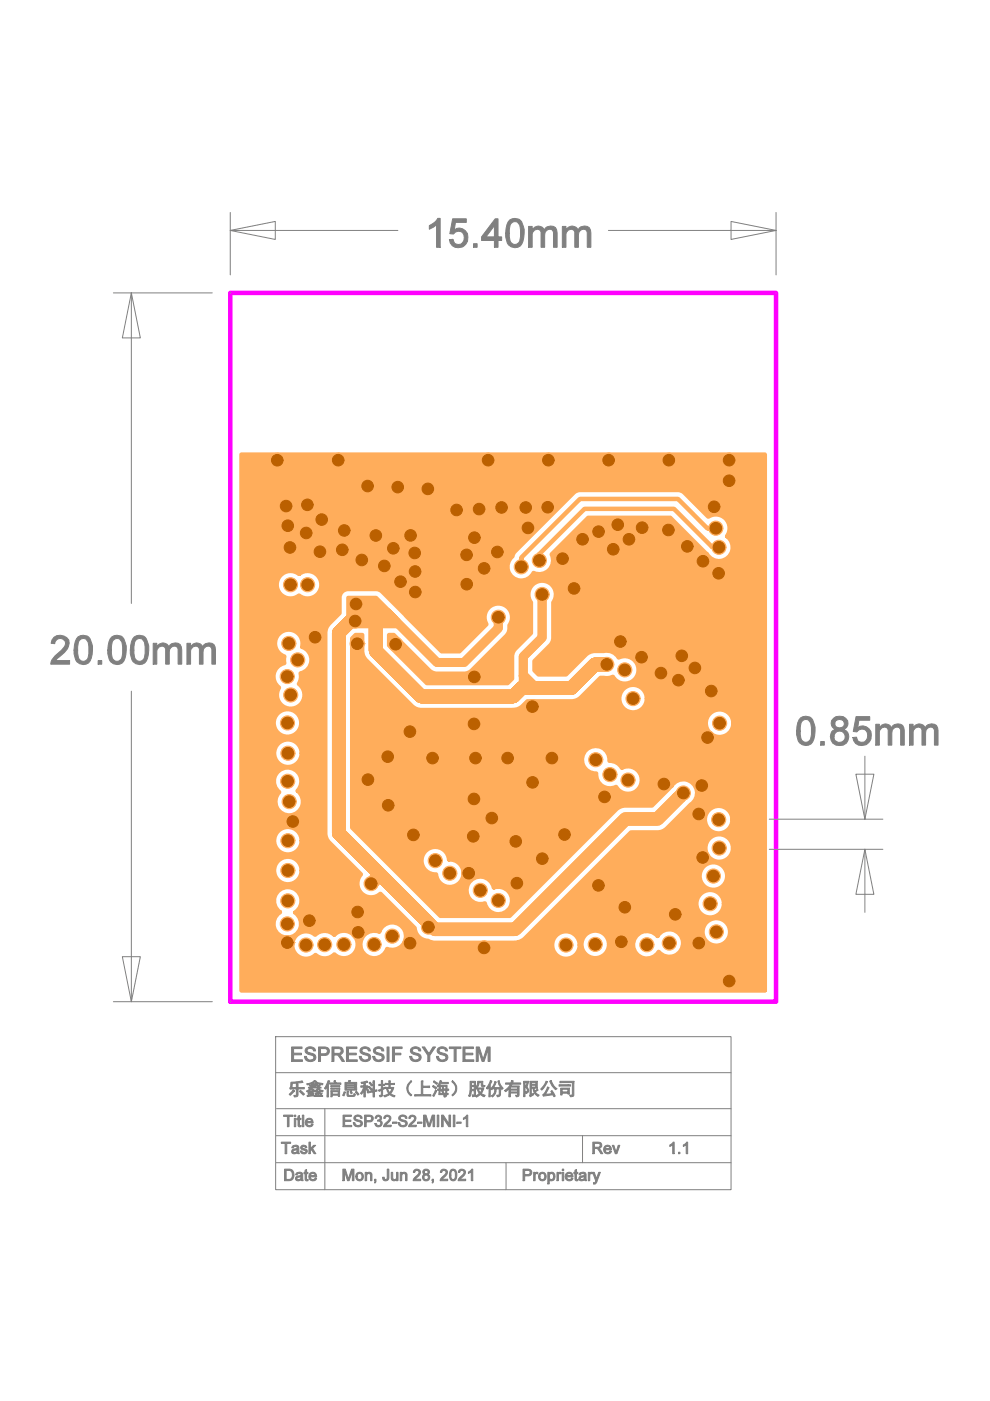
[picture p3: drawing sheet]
<svg xmlns="http://www.w3.org/2000/svg" width="210mm" height="297mm" viewBox="0 0 210 297" stroke-linecap="round" stroke-linejoin="round" font-family="sans-serif">
<defs><g id="words">
<text font-size="3.1" fill="#808080" x="141.6" y="244.6">1.1</text>
</g></defs>
<path d="M48.8 62.1h115.7v150.3h-115.7z" fill="none" stroke="#f0f" stroke-width=".95"/>
<g fill="none" stroke="#808080" stroke-width=".21">
<path d="M48.8 48.9l9.6-2v3.9zM48.8 45v13.3M48.8 48.9h35.6M129 48.9h35.5M155 46.9l9.5 2-9.5 1.9zM164.5 45v13.3M24 62.1h21M27.8 62.1l2 9.5h-3.9zM27.8 62.1v65.8M48.8 62.1h.1M164.5 62.1h.1M27.8 146.5v65.9"/>
<path d="M159.3 173.7h.1M163.1 173.7h24.1M181.5 164.1h3.8l-1.9 9.6zM183.4 160.3v13.4M159.3 180.1h.1M163.1 180.1h24.1M183.4 180.1l1.9 9.5h-3.8zM183.4 180.1v13.3M24 212.4h21M25.9 202.8h3.9l-2 9.6zM48.8 212.4h.1M58.4 219.8h96.6v32.4h-96.6z"/>
<path d="M58.4 227.4h96.6M58.6 235.1h96.4M68.9 235.1v17.1M58.6 240.8h96.4M58.6 246.5h96.4M107.3 246.5v5.7M123.5 240.8v5.7"/>
</g>
<g fill="#808080" stroke="#808080" stroke-width=".21">
<path d="M60.3 247.9h.9a1.27 1.27 0 0 1 1.1 .9 1.27 1.27 0 0 1-.4 1.4l-1.6 .1zM60.7 248.1v2h.5a.96 .96 0 0 0 .8-1 .96 .96 0 0 0-.8-1zM62.9 248.7a.79 .79 0 0 1 1-.1 .79 .79 0 0 1 .3 1l.1 .7h-.3l-.1-.2-.3 .2a.6 .6 0 0 1-1-.4l.2-.5 1-.2a.43 .43 0 0 0-.3-.4 .43 .43 0 0 0-.5 .3h-.3zM63 249.7a.45 .45 0 0 0 .5 .4 .45 .45 0 0 0 .3-.6zM64.7 248.1l.3-.2v.7h.3v.2h-.3v1.2l.3 .1v.2l-.3 .1-.3-.2v-1.4h-.3v-.2h.3zM65.7 248.8a.85 .85 0 0 1 1-.2 .85 .85 0 0 1 .4 .9h-1.3a.56 .56 0 0 0 .4 .6 .56 .56 0 0 0 .6-.3h.3a.91 .91 0 0 1-1.3 .4 .91 .91 0 0 1-.1-1.4zM65.9 248.9l-.1 .3h1l-.3-.4z"/>
<path d="M59.6 242.2h2v.2h-.8v2.2h-.3v-2.2h-.9zM62.1 242.9a.79 .79 0 0 1 1 0 .79 .79 0 0 1 .3 1l.1 .7h-.3l-.1-.2-.4 .2a.6 .6 0 0 1-.9-.5l.2-.4 1-.2a.43 .43 0 0 0-.4-.5 .43 .43 0 0 0-.4 .4l-.3-.1zM62.2 244a.45 .45 0 0 0 .5 .4 .45 .45 0 0 0 .3-.6zM63.9 242.9l.5-.1a.6 .6 0 0 1 .7 .5h-.3a.35 .35 0 0 0-.4-.2 .35 .35 0 0 0-.3 .3h.1a.76 .76 0 0 1 .9 1 .79 .79 0 0 1-1.4-.3l.3-.1a.38 .38 0 0 0 .4 .4 .38 .38 0 0 0 .4-.4 .79 .79 0 0 1-1-.9zM65.5 242.2h.3v1.3l.7-.7h.4l-.6 .7 .7 1.1h-.4l-.6-.9-.2 .2v.7h-.3z"/>
<path d="M60.1 236.4h2v.3h-.8v2.2h-.4v-2.2h-.8zM62.4 236.4h.3v.3h-.3zM62.4 237.1h.3v1.8h-.3zM63.2 236.7l.3-.2v.6h.3v.3h-.3v1.1l.3 .1v.3h-.3l-.3-.2v-1.3h-.3v-.3h.3zM64.1 236.4h.3v2.5h-.3zM65 237.3a.85 .85 0 0 1 1-.1 .85 .85 0 0 1 .4 .9h-1.4a.56 .56 0 0 0 .4 .5 .56 .56 0 0 0 .7-.3l.3 .1a.91 .91 0 0 1-1.4 .3 .91 .91 0 0 1 0-1.4zM65.2 237.5l-.2 .3h1.1l-.3-.4z"/>
<path d="M61.7 229.5l2.4-.4 .2 .4-2.3 .2-.1 .9h.9v-.8h.4v.8h1.3v.3h-1.3v1.3a.55 .55 0 0 1-.8 .4l-.1-.4h.5v-1.3h-1.3l-.1-.2 .2-.3zM62.2 231.1l.3 .2-1 .9-.2-.2zM63.5 231.4l.2-.2 .9 .8-.3 .2zM65.6 230.1h1v-.2h-.6v-.1h1.3v.1h-.5v.2h1.1v.2h-.5h.2l-.1 .2h.6v.2h-2.7v-.2h.7l-.1-.2h.1h-.5zM67 231.4h1v.1h-.4v.2h.7v.2h-.7v.4h.3l.1-.3 .2 .1-.1 .2h.3v.2h-1.8v-.2h.4l-.2-.3h.2l.2 .3h.2v-.4h-.6v-.2h.6v-.2h-.4zM65 229.8l1.1-.3 .6-.4 .8 .5 1 .2-.1 .2-.9-.2a.92 .92 0 0 0-1.5 0l-.8 .2zM65.5 231.3h.9v.1h-.3v.2h.3v.2h-.3v.4l.2-.3h.2l-.1 .3 .1-.1v.3l-1.3 .1-.1-.2h.3l-.1-.3 .2-.1 .1 .3h.3v-.4h-.6v-.2h.6v-.2h-.4zM66.5 231.3l.8-.6 1.2 .5-.1 .3-.9-.5-.8 .5zM65 231.3l.8-.6 .9 .4-.2 .1-.6-.3-.7 .6zM66.8 230.3v.2h.5l.1-.2zM66.2 230.3l.1 .2h.3v-.2zM70.1 231.2h1.9v1.3h-.3v-.3h-1.3v.3h-.3zM69.6 229.1l.3 .1-.3 .6v2.8h-.3l.1-2.2-.4 .5-.2-.2zM70.4 231.5v.5h1.3v-.5zM69.9 229.6h2.4v.3h-2.4zM70.1 230.2h1.9v.2h-1.9zM70.1 230.7h1.9v.2h-1.9zM70.8 229.2l.2-.1 .2 .4-.2 .1zM73.1 229.5h.7l.1-.4h.4l-.2 .4h1.5v1.6h-2.5zM73.6 231.4h.3v.8h1.1l.1-.3 .3 .1-.2 .4h-1.5zM73.4 229.7v.3h1.9v-.3zM73.4 230.7v.2h1.9v-.2zM73.4 230.2v.2h1.9v-.2zM75.3 231.6l.3-.2 .5 .6-.2 .2zM73 231.5l.2 .1-.2 .8-.4-.2zM74.2 231.5l.2-.2 .3 .4-.3 .2zM76.5 229.5l1.3-.3 .2 .3-.5 .1v.6h.5v.3h-.5v2.1h-.3v-1.5l-.5 .9-.3-.2 .8-1.3h-.7v-.3h.7v-.6l-.5 .2zM79.1 229.1h.3v2.1l.5-.1v.2l-.5 .1v1.2h-.3v-1.1l-1.1 .2-.2-.2 1.3-.3zM78.3 230.3l.6 .6-.2 .2-.6-.6zM78.3 229.6l.2-.1 .5 .6-.2 .2zM77.7 230.6l.4 .5-.2 .2-.4-.4zM81.7 229.7h.8l-.1-.6h.4l-.1 .6h.9v.2h-.9v.7h.8l-.7 1.3 1 .4-.2 .3-1-.6-1 .6-.1-.1-.1-.2 1-.4-.5-1.1h-.2v-.3l.8 .1v-.7h-.8zM80.9 229.1h.2v.8h.4v.3l-.4-.1v.6l.4-.1v.2l-.4 .2v1.3l-.6 .2-.1-.3h.4l.1-.2v-.8l-.5 .2-.2-.3 .7-.2v-.8l-.6 .1v-.3h.6zM82.2 230.8l.4 .9 .5-.9zM87.2 229.1l.1 .2a1.64 1.64 0 0 0 0 2.9l-.2 .2a1.88 1.88 0 0 1 .1-3.3zM89.3 229.2h.4l-.1 1.1h1.5v.3h-1.5v1.5h1.8v.3h-3.5v-.3h1.4zM93.3 229.1l.3 .1-.1 .3h1.6v.3h-1.7l-.2 .3h1.6l-.1 .8h.4v.3h-.4v.7l.3-.1v.3h-.3a.47 .47 0 0 1-.5 .5l-.1-.3h.3v-.2h-1.4l.1-.9h-.3v-.3h.3v-.8l-.2 .4-.3-.2zM93.3 231.2v.7h1.2v-.7zM93.4 230.3l-.1 .6h1.2l.1-.6zM92.3 231.1l.3 .2-.6 1.2-.3-.2zM91.8 230.1l.8 .5-.2 .3-.7-.5zM92 229.2l.8 .4-.2 .3-.7-.5zM93.6 231.4l.3-.2 .2 .5-.2 .1zM93.7 230.5l.2-.1 .2 .4-.2 .1zM95.8 229.3l.2-.2a1.9 1.9 0 0 1 0 3.3l-.2-.2a1.63 1.63 0 0 0 0-2.9zM99.7 229.3h1.1v3l-.6 .2-.1-.3 .4-.1 .1-.9h-.6l-.4 1.3-.3-.1 .3-.7zM101 230.6l1.6 .1-.6 1.2 .9 .3-.2 .3-.9-.5-.8 .6-.2-.2 .8-.5-.6-1zM101.3 229.3h1.1a.68 .68 0 0 0 .1 .9l.3-.1v.3h-.6l-.2-.3v-.6h-.4l-.1 .6-.4 .5-.2-.3 .3-.2zM100 230.4v.6h.6v-.6zM100 229.5v.6h.6v-.6zM101.4 230.9l.4 .8 .4-.8zM104.9 229.3l.3 .1-.6 1.2h1.6l-.6-1.4 .2-.1 .3 .9 .6 .7-.3 .3-.2-.3-.1 .7a.76 .76 0 0 1-.7 1.1l-.1-.3 .5-.1 .1-1.2h-.7a1.9 1.9 0 0 1-.8 1.7l-.2-.2 .2-.2a1.33 1.33 0 0 0 .5-1.3h-.3v-.2l-.3 .4-.3-.3a2.33 2.33 0 0 0 .9-1.5zM104 229.1l.3 .1-.4 .7v2.6h-.3l.1-2.1-.4 .5-.2-.2zM107.2 229.6h1.1l.2-.5 .3 .1-.1 .4h1.7v.3h-1.8l-.2 .4h1.7l-.2 2.1-.5 .1-.1-.3h.4v-.5h-1.5v.8h-.3v-1.6l-.7 .6-.2-.3 .7-.5 .6-.8h-1.1zM108.2 230.5v.4h1.5v-.4zM108.2 231.1v.4h1.5v-.4zM112.4 229.3h1.5v1.4h-.7l.2 .6 .5-.4 .2 .2-.6 .4 .8 .7-.2 .3-.8-.7-.3-1.1h-.3v1.4l.4-.3v.3l-.7 .4-.1-.2zM111 229.3h1.1l-.1 .3a1.27 1.27 0 0 0 .1 1.5 .66 .66 0 0 1-.6 .8l-.1-.4a.55 .55 0 0 0 .4-.5 .55 .55 0 0 0-.4-.6l.3-.9h-.4v3h-.3zM112.7 230.1v.4h.9v-.4zM112.7 229.5v.4h.9v-.4zM116.1 230.4l.3 .2-.8 1.4 1.5-.1-.3-.5 .2-.2 .7 1.2-.2 .1-.3-.4-2 .3-.1-.3a2.89 2.89 0 0 0 1-1.7zM116.5 229.2l.3-.1 .7 1.2 .6 .5-.3 .3-.4-.4zM115.8 229.2l.3 .1-1.2 1.8-.3-.2 .7-.7zM118.9 230.7h1.8v1.3h-.3v-.2h-1.2v.4h-.3zM118.7 229.3h3v2.9a.55 .55 0 0 1-.8 .3l-.1-.3h.5l.1-.3v-2.4l-2.7 .1zM119.2 230.9v.6h1.2v-.6zM118.5 230h2.5v.3h-2.5z"/>
<path d="M61.8 222h2.2v.3h-1.7v1h1.6v.3h-1.6v1.1h1.8v.3h-2.3zM64.8 222.4a1.2 1.2 0 0 1 1.2-.4 1.2 1.2 0 0 1 .9 .8h-.4a.67 .67 0 0 0-.7-.5 .67 .67 0 0 0-.7 .6l.2 .2a2.5 2.5 0 0 1 1.6 .8 1.19 1.19 0 0 1-.8 1.2 1.19 1.19 0 0 1-1.4-.5l-.1-.6h.4a.81 .81 0 0 0 .7 .8 .81 .81 0 0 0 .9-.6l-.2-.4a1.89 1.89 0 0 1-1.7-1zM67.5 222h1.2a.92 .92 0 0 1 1.2 .8 .92 .92 0 0 1-1.2 1h-.7v1.2h-.5zM68 222.3v1.1h.7a.57 .57 0 0 0 .7-.5 .57 .57 0 0 0-.7-.6zM70.4 222a3.1 3.1 0 0 1 2.1 .2l.1 .2a.82 .82 0 0 1-.6 1.2l.5 .6 .5 .8h-.5l-.4-.6a1.01 1.01 0 0 0-1.3-.7v1.3h-.4zM70.8 222.3v1h.9a.52 .52 0 0 0 .6-.3 .52 .52 0 0 0-.3-.6zM73.5 222h2.2v.3h-1.8v1h1.6v.3h-1.6v1.1h1.9v.3h-2.3zM76.4 222.4a1.2 1.2 0 0 1 1.2-.4 1.2 1.2 0 0 1 .9 .8h-.4a.67 .67 0 0 0-.7-.5 .67 .67 0 0 0-.6 .6l.1 .2a2.5 2.5 0 0 1 1.7 .8 1.19 1.19 0 0 1-.9 1.2 1.19 1.19 0 0 1-1.3-.5l-.2-.6h.4a.81 .81 0 0 0 .7 .8 .81 .81 0 0 0 .9-.6l-.2-.4a1.89 1.89 0 0 1-1.7-1zM79.3 222.4a1.2 1.2 0 0 1 1.2-.4 1.2 1.2 0 0 1 .9 .8h-.4a.67 .67 0 0 0-.7-.5 .67 .67 0 0 0-.7 .6l.2 .2a2.5 2.5 0 0 1 1.6 .8 1.19 1.19 0 0 1-.8 1.2 1.19 1.19 0 0 1-1.4-.5l-.2-.6h.5a.81 .81 0 0 0 .7 .8 .81 .81 0 0 0 .8-.6l-.1-.4a1.89 1.89 0 0 1-1.7-1zM82.1 222h.4v3h-.4zM83.2 222h2.1v.3h-1.7v1h1.4v.3h-1.4v1.4h-.4zM87.1 222.4a1.2 1.2 0 0 1 1.2-.4 1.2 1.2 0 0 1 .9 .8h-.4a.67 .67 0 0 0-.7-.5 .67 .67 0 0 0-.6 .6l.1 .2a2.5 2.5 0 0 1 1.7 .8 1.19 1.19 0 0 1-.9 1.2 1.19 1.19 0 0 1-1.4-.5l-.1-.6h.4a.81 .81 0 0 0 .7 .8 .81 .81 0 0 0 .9-.6l-.2-.4a1.89 1.89 0 0 1-1.7-1zM89.5 222h.5l1 1.3 .8-1.3h.5l-1.2 1.8v1.2h-.4v-1.2zM93 222.2a1.2 1.2 0 0 1 1.9 .6h-.4a.67 .67 0 0 0-.7-.5 .67 .67 0 0 0-.7 .6l.2 .2a2.5 2.5 0 0 1 1.6 .8 1.19 1.19 0 0 1-.8 1.2 1.19 1.19 0 0 1-1.4-.5l-.2-.6h.5a.81 .81 0 0 0 .7 .8 .81 .81 0 0 0 .8-.6l-.1-.4a1.89 1.89 0 0 1-1.7-1zM95.3 222h2.4v.3h-1v2.7h-.4v-2.7h-1zM98.2 222h2.2v.3h-1.8v1h1.7v.3h-1.7v1.1h1.9v.3h-2.3zM101 222h.6l.9 2.6 .8-2.6h.6v3h-.4v-2.6l-.9 2.6h-.4l-.8-2.6v2.6h-.4z"/>
<path d="M110.9 247.9h.9a.74 .74 0 0 1 1 .7 .74 .74 0 0 1-.9 .7h-.7v1h-.3zM111.2 248.1v.9h.7a.46 .46 0 0 0 .5-.4 .46 .46 0 0 0-.5-.5zM113.2 248.6h.2v.2l.4-.3 .3 .1-.1 .3-.2-.1-.3 .2v1.3h-.3zM114.4 248.7a.86 .86 0 0 1 1.3 .2 .86 .86 0 0 1-.3 1.2 .86 .86 0 0 1-1.2-.2v-.9zM114.6 249a.61 .61 0 0 0-.1 .8 .61 .61 0 0 0 .9 .1 .61 .61 0 0 0 .1-.8 .61 .61 0 0 0-.9-.1zM116.1 248.6h.4v.2a.69 .69 0 0 1 .8-.2 .69 .69 0 0 1 .4 .8 .73 .73 0 0 1-.4 .9 .73 .73 0 0 1-.8-.2v.9h-.4zM116.6 249l-.1 .8a.43 .43 0 0 0 .4 .3 .43 .43 0 0 0 .4-.4l.1-.3a.51 .51 0 0 0-.6-.6zM118.1 248.6h.3v.2l.3-.3 .3 .1-.1 .3-.2-.1-.3 .2v1.3h-.3zM119.2 247.9h.3v.3h-.3zM119.2 248.6h.3v1.7h-.3zM120.1 248.8a.85 .85 0 0 1 1-.2 .85 .85 0 0 1 .4 .9h-1.4a.56 .56 0 0 0 .5 .6 .56 .56 0 0 0 .6-.3h.3a.91 .91 0 0 1-1.4 .4 .91 .91 0 0 1 0-1.4zM120.3 248.9l-.2 .3h1.1l-.3-.4zM121.9 248.1l.3-.2v.7h.3v.2h-.3v1.2l.3 .1 .1 .2-.4 .1-.3-.2v-1.4h-.2v-.2h.2zM122.9 248.8a.79 .79 0 0 1 1.4 .2l.1 1.3h-.3l-.1-.2-.4 .2a.6 .6 0 0 1-.9-.4l.2-.5 1-.2a.43 .43 0 0 0-.4-.4 .43 .43 0 0 0-.4 .3h-.3zM123.1 249.7a.45 .45 0 0 0 .5 .4 .45 .45 0 0 0 .3-.6zM124.7 248.6h.3v.2l.4-.3 .3 .1-.1 .3-.2-.1-.3 .2-.1 1.3h-.3zM125.7 248.6h.3l.4 1.4 .6-1.4h.3l-.8 2-.3 .4h-.3l-.1-.3h.3l.2-.3z"/>
<path d="M72.7 247.9h.5l.7 2.1 .6-2.1h.5v2.4h-.3v-2l-.7 2h-.3l-.7-2v2h-.3zM75.7 248.7a.86 .86 0 0 1 1.2 .2 .86 .86 0 0 1-.2 1.2 .86 .86 0 0 1-1.2-.2v-.9zM75.9 249a.61 .61 0 0 0-.1 .8 .61 .61 0 0 0 .8 .1 .61 .61 0 0 0 .1-.8 .61 .61 0 0 0-.8-.1zM77.4 248.6h.3v.2a.62 .62 0 0 1 .8-.2 .62 .62 0 0 1 .4 .6v1.1h-.3l-.1-1.3a.41 .41 0 0 0-.4-.2 .41 .41 0 0 0-.3 .3l-.1 1.2h-.3zM79.4 250h.3v.5l-.2 .3v-.5h-.1zM82.1 247.9h.3v1.6a.67 .67 0 0 1-.6 .9 .67 .67 0 0 1-.7-.8h.4l.1 .4 .2 .1 .3-.2zM83 248.6h.3v.9a.43 .43 0 0 0 .4 .6 .43 .43 0 0 0 .4-.6v-.9h.3v1.7h-.3v-.2a.61 .61 0 0 1-.8 .2 .61 .61 0 0 1-.3-.7zM84.9 248.6h.3v.2a.62 .62 0 0 1 .7-.2 .62 .62 0 0 1 .4 .6v1.1h-.3v-1.3a.41 .41 0 0 0-.5-.2 .41 .41 0 0 0-.3 .3v1.2h-.3zM87.9 248a.79 .79 0 0 1 1.2 .2 .79 .79 0 0 1-.4 1.1l-.7 .7h1.2v.3h-1.6l.1-.3 1-1.1a.45 .45 0 0 0-.2-.7 .45 .45 0 0 0-.6 .4h-.3zM89.8 248a.67 .67 0 0 1 1 0 .67 .67 0 0 1 .1 .9l-.2 .1a.72 .72 0 0 1 .2 1.1 .72 .72 0 0 1-1.1 0 .72 .72 0 0 1 .2-1.1l-.4-.5zM89.9 248.5a.4 .4 0 0 0 .8 0 .4 .4 0 0 0-.8 0zM89.9 249.6a.48 .48 0 0 0 .9 0 .48 .48 0 0 0-.9 0zM91.6 250h.3v.5l-.2 .3v-.5h-.1zM93.6 248a.79 .79 0 0 1 1.2 .2 .79 .79 0 0 1-.3 1.1l-.8 .7h1.2v.3h-1.6l.1-.3 1-1.1a.45 .45 0 0 0-.1-.7 .45 .45 0 0 0-.6 .4h-.4zM95.6 248a.79 .79 0 0 1 .9 0 .79 .79 0 0 1 .4 .8l-.1 .7a.78 .78 0 0 1-.8 .9 .78 .78 0 0 1-.7-1l.1-1zM95.7 248.3v.2a1.65 1.65 0 0 0 .2 1.6 .78 .78 0 0 0 .7-1.2l-.1-.4a.41 .41 0 0 0-.3-.4 .41 .41 0 0 0-.5 .2zM97.4 248a.79 .79 0 0 1 1.2 .2 .79 .79 0 0 1-.3 1.1l-.8 .7h1.2v.3h-1.6l.1-.3 1.1-1.1a.45 .45 0 0 0-.2-.7 .45 .45 0 0 0-.6 .4h-.3zM99.3 248.5l.7-.6h.2v2.4h-.3v-1.9l-.6 .4z"/>
<path d="M72.7 236.4h1.8v.3h-1.4v.8h1.3v.3h-1.3v.8h1.5v.3h-1.9zM75.1 236.7a.96 .96 0 0 1 1-.3 .96 .96 0 0 1 .7 .7h-.4a.5 .5 0 0 0-.6-.5 .5 .5 0 0 0-.3 .7h.1a1.11 1.11 0 0 1 1.2 1.1 1.02 1.02 0 0 1-1.1 .5 1.02 1.02 0 0 1-.8-.9h.4a.64 .64 0 0 0 .5 .6 .64 .64 0 0 0 .7-.4l-.1-.3a1.2 1.2 0 0 1-1.4-1zM77.3 236.4h.9a.74 .74 0 0 1 1 .7 .74 .74 0 0 1-.9 .8h-.7v1h-.3zM77.6 236.7v.9h.7a.46 .46 0 0 0 .5-.5 .46 .46 0 0 0-.5-.4zM79.8 236.6a.64 .64 0 0 1 .9 0 .64 .64 0 0 1-.1 1 .75 .75 0 0 1 0 1.3 .75 .75 0 0 1-1.1-.7h.3a.48 .48 0 0 0 .6 .4 .48 .48 0 0 0 .3-.6 .48 .48 0 0 0-.6-.3v-.3a.39 .39 0 0 0 .5-.3 .39 .39 0 0 0-.4-.4 .39 .39 0 0 0-.4 .4h-.3zM81.6 236.6a.79 .79 0 0 1 1.2 .1 .79 .79 0 0 1-.3 1.2l-.8 .7h1.2v.3h-1.6l.1-.4 1-1.1a.45 .45 0 0 0-.1-.7 .45 .45 0 0 0-.6 .4h-.3zM83.2 237.9h.9v.3h-.9zM84.6 236.7a.96 .96 0 0 1 1-.3 .96 .96 0 0 1 .7 .7h-.3a.5 .5 0 0 0-.6-.5 .5 .5 0 0 0-.4 .7h.1a1.11 1.11 0 0 1 1.2 1.1 1.02 1.02 0 0 1-1.1 .5 1.02 1.02 0 0 1-.8-.9h.4a.64 .64 0 0 0 .5 .6 .64 .64 0 0 0 .7-.4l-.1-.3a1.2 1.2 0 0 1-1.3-1zM86.9 236.6a.79 .79 0 0 1 1.2 .1 .79 .79 0 0 1-.3 1.2l-.8 .7h1.2v.3h-1.6l.1-.4 1.1-1.1a.45 .45 0 0 0-.2-.7 .45 .45 0 0 0-.6 .4h-.3zM88.5 237.9h1v.3h-1zM89.8 236.4h.5l.7 2.1 .6-2.1h.6v2.5h-.4v-2.1l-.7 2.1h-.3l-.7-2.1v2.1h-.3zM92.7 236.4h.3v2.5h-.3zM93.6 236.4h.4l1.2 1.9v-1.9h.3v2.5h-.3l-1.2-1.9v1.9h-.4zM96.1 236.4h.4v2.5h-.4zM96.9 237.9h.9v.3h-.9zM98.3 237l.7-.6h.2v2.5h-.3v-1.9l-.6 .3z"/>
<path d="M125.7 242.2h1a.68 .68 0 0 1 .9 .5 .68 .68 0 0 1-.6 .8l.8 1.1h-.4l-.3-.5a.81 .81 0 0 0-1.1-.6v1.1h-.3zM126 242.4v.8h.7a.42 .42 0 0 0 .5-.2 .42 .42 0 0 0-.2-.5zM128.2 243a.85 .85 0 0 1 1-.1 .85 .85 0 0 1 .4 .9h-1.3a.56 .56 0 0 0 .4 .5 .56 .56 0 0 0 .6-.2h.3a.91 .91 0 0 1-1.3 .4 .91 .91 0 0 1-.1-1.5zM128.3 243.3v.2h1l-.1-.3-.4-.1zM129.8 242.8h.4l.4 1.5 .5-1.5h.3l-.6 1.8h-.3z"/>
<path d="M91 47.8a3.5 3.5 0 0 0 1.8-1.5h.5v6.1h-.7v-4.7l-1.6 .9zM96 46.4h2.9v.8h-2.3l-.3 1.6a1.79 1.79 0 0 1 2-.2 1.79 1.79 0 0 1 .9 1.7 2 2 0 0 1-1.4 2.2 2 2 0 0 1-2.3-1l-.2-.7 .8-.1a1.21 1.21 0 0 0 1.3 1.1 1.21 1.21 0 0 0 1-1.4 1.23 1.23 0 0 0-.8-1.3 1.23 1.23 0 0 0-1.5 .5l-.7-.1zM100.4 51.7h.8v.7h-.8zM105 46.4h.6v3.8h.8v.8h-.8v1.4h-.8v-1.4h-2.7v-.8zM104.8 47.8l-1.8 2.4h1.8zM108.1 46.6a1.86 1.86 0 0 1 2.9 1.4 5 5 0 0 1-.7 4.2 1.83 1.83 0 0 1-2.9-1.3 5.1 5.1 0 0 1 .7-4.3zM108.3 47.4a6 6 0 0 0 0 4 1.1 1.1 0 0 0 1.3 .4 1.1 1.1 0 0 0 .7-1.2l.1-1.8a1.99 1.99 0 0 0-.7-1.7h-1zM112.1 48h.7v.7a1.41 1.41 0 0 1 1.3-.8 1.41 1.41 0 0 1 1.3 .9 1.48 1.48 0 0 1 1.3-.8 1.48 1.48 0 0 1 1.3 .8l.1 3.6h-.7v-2.7a.86 .86 0 0 0-.5-1.1 .86 .86 0 0 0-1.1 .3l-.2 .4-.1 .6v2.5h-.8v-2.8a.79 .79 0 0 0-.8-1 1.22 1.22 0 0 0-1.1 1.5v2.3h-.7zM119.2 48h.8v.7a1.42 1.42 0 0 1 1.3-.8 1.42 1.42 0 0 1 1.3 .9 1.48 1.48 0 0 1 1.3-.8 1.48 1.48 0 0 1 1.3 .8l.1 3.6h-.8v-2.7a.86 .86 0 0 0-.4-1.1 .86 .86 0 0 0-1.1 .3l-.3 .4-.1 .6v2.5h-.7v-2.8a.79 .79 0 0 0-.8-1 1.22 1.22 0 0 0-1.1 1.5v2.3h-.8z"/>
<path d="M11.4 135.1a2.19 2.19 0 0 1 3.2 .6 3.1 3.1 0 0 1-1.6 3.2l-1.2 1.2h3v.7h-4a2.95 2.95 0 0 1 1.5-2.3 2.69 2.69 0 0 0 1.5-2.5 1.19 1.19 0 0 0-1.3-.6 1.19 1.19 0 0 0-.9 1.1l-.8-.1 .2-.7zM16.5 135a1.86 1.86 0 0 1 2.9 1.4 5 5 0 0 1-.6 4.2 1.83 1.83 0 0 1-2.9-1.3 5.1 5.1 0 0 1 .6-4.3zM16.8 135.8a6 6 0 0 0 0 4 1.1 1.1 0 0 0 1.3 .3 1.1 1.1 0 0 0 .7-1.1v-1.8a1.99 1.99 0 0 0-.6-1.7h-1zM20.8 140.1h.8v.7h-.8zM23.7 135a1.86 1.86 0 0 1 2.9 1.4 5 5 0 0 1-.7 4.2 1.83 1.83 0 0 1-2.9-1.3 5.1 5.1 0 0 1 .7-4.3zM24 135.8a6 6 0 0 0 0 4 1.1 1.1 0 0 0 1.2 .3 1.1 1.1 0 0 0 .7-1.1l.1-1.8a1.99 1.99 0 0 0-.7-1.7h-.9zM28.5 135a1.86 1.86 0 0 1 2.9 1.4 5 5 0 0 1-.7 4.2 1.83 1.83 0 0 1-2.9-1.3 5.1 5.1 0 0 1 .7-4.3zM28.7 135.8a6 6 0 0 0 0 4 1.1 1.1 0 0 0 1.3 .3 1.1 1.1 0 0 0 .7-1.1l.1-1.8a1.99 1.99 0 0 0-.7-1.7h-.9zM32.5 136.4h.7v.7a1.42 1.42 0 0 1 1.4-.8 1.42 1.42 0 0 1 1.2 .9 1.48 1.48 0 0 1 1.3-.9 1.48 1.48 0 0 1 1.3 .9l.1 3.6h-.7v-2.7a.86 .86 0 0 0-.5-1.1 .86 .86 0 0 0-1.1 .3l-.2 .4-.1 .6v2.5h-.8v-2.8a.79 .79 0 0 0-.7-1 1.22 1.22 0 0 0-1.2 1.5v2.3h-.7zM39.6 136.4h.8v.7a1.41 1.41 0 0 1 1.3-.8 1.41 1.41 0 0 1 1.3 .9 1.61 1.61 0 0 1 2.3-.6l.4 1.2v3h-.8v-2.7a.86 .86 0 0 0-.4-1.1 .86 .86 0 0 0-1.1 .3l-.3 .4-.1 .6v2.5h-.7v-2.8a.79 .79 0 0 0-.8-1 1.22 1.22 0 0 0-1.1 1.5v2.3h-.8z"/>
<path d="M169.7 152.2a1.86 1.86 0 0 1 2.9 1.4 5 5 0 0 1-.6 4.1 1.83 1.83 0 0 1-2.9-1.2 5.1 5.1 0 0 1 .6-4.3zM170 153a6 6 0 0 0 0 4 1.1 1.1 0 0 0 1.3 .3 1.1 1.1 0 0 0 .7-1.1v-1.9a1.99 1.99 0 0 0-.6-1.7h-1zM174 157.2h.8v.8h-.8zM176.7 152.3a1.8 1.8 0 0 1 2-.4 1.8 1.8 0 0 1 1.1 1.6 1.41 1.41 0 0 1-.9 1.2 1.77 1.77 0 0 1 1 2 1.77 1.77 0 0 1-1.9 1.4 1.87 1.87 0 0 1-1.8-1.2 1.87 1.87 0 0 1 .4-2.1l.6-.1a1.39 1.39 0 0 1-.5-2.4zM177.2 152.8a.96 .96 0 0 0 .2 1.3 .96 .96 0 0 0 1.3 0 .96 .96 0 0 0 .1-1.3 1.28 1.28 0 0 0-1.6 0zM176.8 156.2a1.2 1.2 0 0 0 2.4 0 1.2 1.2 0 0 0-2.4 0zM181.5 151.9h2.9v.8h-2.3l-.3 1.6a1.79 1.79 0 0 1 2-.2 1.79 1.79 0 0 1 .9 1.8 2 2 0 0 1-1.3 2.1 2 2 0 0 1-2.4-1l-.2-.6 .8-.1a1.21 1.21 0 0 0 1.4 1.1 1.21 1.21 0 0 0 1-1.5 1.23 1.23 0 0 0-.9-1.3 1.23 1.23 0 0 0-1.4 .6l-.8-.1zM185.7 153.6h.7v.6a1.42 1.42 0 0 1 1.4-.7 1.42 1.42 0 0 1 1.2 .8 1.61 1.61 0 0 1 2.4-.5l.3 1.1v3.1h-.7v-2.7a.86 .86 0 0 0-.5-1.1 .86 .86 0 0 0-1.1 .3l-.2 .3-.1 .6v2.6h-.8v-2.8a.79 .79 0 0 0-.7-1 1.22 1.22 0 0 0-1.2 1.5v2.3h-.7zM192.8 153.6h.8v.6a1.41 1.41 0 0 1 1.3-.7 1.41 1.41 0 0 1 1.3 .8 1.61 1.61 0 0 1 2.3-.5l.4 1.1v3.1h-.8v-2.7a.86 .86 0 0 0-.4-1.1 .86 .86 0 0 0-1.1 .3l-.3 .3-.1 .6v2.6h-.7v-2.8a.79 .79 0 0 0-.8-1 1.22 1.22 0 0 0-1.1 1.5v2.3h-.8z"/>
</g>
<g fill="#ffad5b" stroke="#ffad5b" stroke-width=".76">
<path d="M73.8 126.7h6l4.7 4.8v1.3h-10.7z"/>
<path d="M51.1 96.3v113.8h111.1v-113.8zM62.8 198.4a3 3 0 0 1 4.1-.2 3 3 0 0 1 4 0 2.87 2.87 0 0 1 4.1 .2 2.87 2.87 0 0 1-.1 4 2.87 2.87 0 0 1-4.1-.1 3 3 0 0 1-4 .1 2.84 2.84 0 0 1-3.9 0 2.84 2.84 0 0 1-.1-4zM59.5 122.1a3 3 0 0 1 4-.4 2.86 2.86 0 0 1 3.8 .4 2.86 2.86 0 0 1-.1 3.9 2.86 2.86 0 0 1-3.9 .2 2.84 2.84 0 0 1-3.8-.3 2.84 2.84 0 0 1 0-3.8zM59.2 134.5a2.9 2.9 0 0 1 3.5-.5 2.9 2.9 0 0 1 1.3 3.2 2.92 2.92 0 0 1 1.9 3 2.92 2.92 0 0 1-2.2 2.6v.9l-.4 1.2a2.89 2.89 0 0 1 .7 4 2.89 2.89 0 0 1-4 .8 2.89 2.89 0 0 1-.8-4 2.95 2.95 0 0 1-1-2.9 2.95 2.95 0 0 1 2.2-2.2v-1.4a2.97 2.97 0 0 1-1.2-4.7zM58.1 153.3a2.85 2.85 0 0 1 5.7 0 2.85 2.85 0 0 1-5.7 0zM58.2 159.7a2.85 2.85 0 0 1 5.7 0 2.85 2.85 0 0 1-5.7 0zM58.8 163.8a2.87 2.87 0 0 1 4.1-.2 2.87 2.87 0 0 1 .1 4.1 2.86 2.86 0 0 1 .4 4.1 2.86 2.86 0 0 1-4.1 .2 2.86 2.86 0 0 1 0-4.1 2.86 2.86 0 0 1-.5-4.1zM58.2 178.2a2.85 2.85 0 0 1 5.7 0 2.85 2.85 0 0 1-5.7 0zM58.2 184.6a2.85 2.85 0 0 1 5.7 0 2.85 2.85 0 0 1-5.7 0zM58.9 189.1a2.84 2.84 0 0 1 4.3 .1 2.84 2.84 0 0 1-.7 4.2 2.89 2.89 0 0 1 .6 4.4 2.89 2.89 0 0 1-4.4-.1 2.89 2.89 0 0 1 .7-4.3 2.86 2.86 0 0 1-.5-4.3zM109.2 116.9l12.5-12.4 .9-.5h21.5l.9 .5 5.1 5.1a2.95 2.95 0 0 1 3.7 .4 2.95 2.95 0 0 1 .3 3.8 2.87 2.87 0 0 1 .1 4.5 2.87 2.87 0 0 1-4.4-1l-7.7-7.6h-17.4l-7.8 7.8a2.96 2.96 0 0 1-.5 3.3 2.96 2.96 0 0 1-3.3 .7 2.85 2.85 0 0 1-4.4 .9 2.85 2.85 0 0 1 0-4.5zM90.4 180.4a2.94 2.94 0 0 1 4.8 1.9 2.87 2.87 0 0 1 3 2.8 2.87 2.87 0 0 1-2.8 2.9 2.87 2.87 0 0 1-3-2.7 2.84 2.84 0 0 1-2.7-1.7 2.84 2.84 0 0 1 .7-3.2zM99.7 186.9a2.91 2.91 0 0 1 5 1.3 2.86 2.86 0 0 1 3.7 2 2.86 2.86 0 0 1-2.2 3.5 2.86 2.86 0 0 1-3.4-2.2 2.85 2.85 0 0 1-3.3-1.1 2.85 2.85 0 0 1 .2-3.5zM131.4 148.1a2.85 2.85 0 0 1 5.7 0 2.85 2.85 0 0 1-5.7 0zM124.3 159a2.94 2.94 0 0 1 3.3-.4 2.94 2.94 0 0 1 1.6 2.8 3.3 3.3 0 0 1 2.7 1.4 2.86 2.86 0 0 1 3.8 1.4 2.86 2.86 0 0 1-1.3 3.8 2.86 2.86 0 0 1-3.8-1.2 2.98 2.98 0 0 1-4.2-2.9 2.84 2.84 0 0 1-2.7-1.7 2.84 2.84 0 0 1 .6-3.2zM72.6 125.5l.7-.5h.5h6l.9 .3 12.9 12.9h3.8l5.8-5.8a2.87 2.87 0 0 1 2.5-4.4 2.87 2.87 0 0 1 2.2 4.6l-.1 1.3-.5 .9-7.3 7.3-.6 .4-.7 .2-6 .1-1.1-.3-8.1-7.9h-1.1v2.2l8.1 8.1h17.2l1-1v-4.7l.2-1 3.7-4 .1-6.5a2.85 2.85 0 0 1 .3-3.8 2.85 2.85 0 0 1 3.9 0 2.85 2.85 0 0 1 .3 3.8l-.1 8.2-.5 .9-3.4 3.3 .1 2.1 .9 .9h5.8l4.2-4.2 .7-.5a5.3 5.3 0 0 1 3.1-.3 3.1 3.1 0 0 1 3.2 1.4 2.86 2.86 0 0 1 3.8 1.3 2.86 2.86 0 0 1-1.3 3.8 2.86 2.86 0 0 1-3.8-1.2l-1.1 .3-1.5-.1-4.4 4.4-1.1 .5-10 .1a3.6 3.6 0 0 1-3 1.8h-19.5l-1.2-.3-.7-.5-10-10-.5-1.2v-3.8h-1.5l-.8 .7v40.2l18.8 18.8h14.7l22.9-22.9 .8-.4 .8-.1h5.6l3.8-3.8a3.8 3.8 0 0 1 3.4-1.7 2.84 2.84 0 0 1 2.3 2.2 2.84 2.84 0 0 1-1.3 3l-5 5-.7 .5-1.3 .3h-5.7l-22.5 22.5-.6 .5-1.6 .4h-17l-1.2-.4a2.91 2.91 0 0 1-2.8-2.7l-7.3-7.2a2.94 2.94 0 0 1-4-.2 2.94 2.94 0 0 1-.1-4l-6.7-6.7-.7-1.1-.1-.8v-42.5l.1-.9 .4-.7 2.5-2.6v-3.3v-.5zM77.3 198.3a3.7 3.7 0 0 1 3.2-.8 2.85 2.85 0 0 1 3.7-1.6 2.85 2.85 0 0 1 1.6 3.7 2.85 2.85 0 0 1-3.8 1.6 2.84 2.84 0 0 1-4.1 1.5 2.84 2.84 0 0 1-.6-4.4zM117.2 200.4a2.84 2.84 0 0 1 5.6 0 2.84 2.84 0 0 1-5.6 0zM123.4 200.2a2.84 2.84 0 0 1 5.6 0 2.84 2.84 0 0 1-5.6 0zM135.1 198.4a3 3 0 0 1 4.4 .1 2.86 2.86 0 0 1 4.2-.7 2.86 2.86 0 0 1 .2 4.3 2.86 2.86 0 0 1-4.3-.3 2.84 2.84 0 0 1-4.2 .8 2.84 2.84 0 0 1-.3-4.2zM149.7 153.3a2.85 2.85 0 0 1 5.7 0 2.85 2.85 0 0 1-5.7 0zM149.5 173.8a2.85 2.85 0 0 1 5.7 0 2.85 2.85 0 0 1-5.7 0zM149.6 179.8a2.85 2.85 0 0 1 5.7 0 2.85 2.85 0 0 1-5.7 0zM148.4 185.7a2.85 2.85 0 0 1 5.7 0 2.85 2.85 0 0 1-5.7 0zM147.7 191.6a2.85 2.85 0 0 1 5.7 0 2.85 2.85 0 0 1-5.7 0zM149 197.6a2.85 2.85 0 0 1 5.7 0 2.85 2.85 0 0 1-5.7 0z"/>
</g>
<g fill="none" stroke="#ffad5b" stroke-width=".21">
<path d="M57.3 97.6h.1M58.8 99.1h.1M58.8 96.1h.1M60.3 97.6h.1M70.2 97.6h.1M71.7 99.1h.1M71.7 96.1h.1M73.2 97.6h.1M102 97.6h.1M103.5 99.1h.1M103.5 96.1h.1M105 97.6h.1"/>
<path d="M114.8 97.6h.1M116.3 99.1h.1M116.3 96.1h.1M117.8 97.6h.1M127.5 97.6h.1M129 99.1h.1M129 96.1h.1M130.5 97.6h.1M140.3 97.6h.1M141.8 99.1h.1M141.8 96.1h.1M143.3 97.6h.1"/>
<path d="M153.1 97.6h.1M154.6 99.1h.1M154.6 96.1h.1M156.1 97.6h.1M59.2 107.3h.1M59.5 111.5h.1M60 116.1h.1M60.7 108.8h.1M60.7 105.8h.1M61 113h.1M61 110h.1M61.5 117.6h.1"/>
<path d="M61.5 114.6h.1M62.2 107.3h.1M62.5 111.5h.1M63 116.1h.1M63.4 113h.1M63.7 107h.1M64.9 114.5h.1M64.9 111.5h.1M65.2 108.5h.1M65.2 105.5h.1M66.3 117h.1M66.4 113h.1"/>
<path d="M66.7 107h.1M66.7 110.2h.1M67.8 118.5h.1M67.8 115.5h.1M68.2 111.7h.1M68.2 108.7h.1M69.3 117h.1M69.7 110.2h.1M71.1 116.6h.1M71.5 112.5h.1M72.6 118.1h.1M72.6 115.1h.1"/>
<path d="M73 114h.1M73 111h.1M74.1 116.6h.1M74.5 112.5h.1M75.2 118.7h.1M76.4 103.1h.1M76.7 117.2h.1M77.9 104.6h.1M77.9 101.5h.1M78.2 113.5h.1M78.2 118.7h.1M79.4 103.1h.1"/>
<path d="M79.7 115h.1M79.7 112h.1M80 120h.1M81.2 113.5h.1M81.5 118.5h.1M81.9 116.2h.1M82.8 103.3h.1M83 120h.1M83.4 117.8h.1M83.4 114.7h.1M84.3 104.8h.1M84.3 101.8h.1"/>
<path d="M84.9 116.2h.1M85.5 113.5h.1M85.8 103.3h.1M86.4 117.2h.1M87 115h.1M87 112h.1M87.9 118.7h.1M87.9 115.7h.1M88 119.7h.1M88.6 113.5h.1M89.2 103.7h.1M89.4 117.2h.1"/>
<path d="M90.7 105.2h.1M90.7 102.2h.1M92.2 103.7h.1M95.3 108.1h.1M96.8 109.6h.1M96.8 106.6h.1M97.4 117.6h.1M98.3 108.1h.1M98.9 119.1h.1M98.9 116.1h.1M99.1 114h.1M100.1 107.9h.1"/>
<path d="M100.4 117.6h.1M100.6 115.5h.1M100.6 112.5h.1M101.6 109.4h.1M101.6 106.4h.1M102.1 114h.1M102.6 119h.1M103.1 107.9h.1M103.9 117h.1M104.8 107.6h.1M105.4 118.5h.1M105.4 115.5h.1"/>
<path d="M106.3 109.1h.1M106.3 106.1h.1M107 117h.1M107.8 107.6h.1M110 107.6h.1M110.4 111.9h.1M111.5 109.1h.1M111.5 106.1h.1M111.9 113.4h.1M111.9 110.4h.1M113 107.6h.1M113.4 111.9h.1"/>
<path d="M114.6 107.5h.1M116.1 109h.1M116.1 106h.1M117.6 107.5h.1M117.8 118.4h.1M119.3 119.9h.1M119.3 116.9h.1M120.8 118.4h.1M122 114.3h.1M123.5 115.8h.1M123.5 112.8h.1M125 114.3h.1"/>
<path d="M125.4 112.7h.1M126.9 114.2h.1M126.9 111.2h.1M128.4 112.7h.1M128.5 116.5h.1M129.5 111.2h.1M130 118h.1M130 115h.1M131 112.7h.1M131 109.7h.1M131.5 116.5h.1M131.8 114.3h.1"/>
<path d="M132.5 111.2h.1M133.4 115.8h.1M133.4 112.8h.1M134.6 111.9h.1M134.9 114.3h.1M136.1 113.4h.1M136.1 110.4h.1M137.6 111.9h.1M140.2 112.4h.1M141.7 113.9h.1M141.7 110.9h.1M143.2 112.4h.1"/>
<path d="M144.2 115.8h.1M145.7 117.3h.1M145.7 114.3h.1M147.2 115.8h.1M147.5 119h.1M149 117.5h.1M149.9 107.4h.1M150.5 119h.1M151.4 109h.1M151.4 105.9h.1M152.9 107.4h.1M153.1 101.9h.1"/>
<path d="M154.6 103.4h.1M154.6 100.4h.1M156.1 101.9h.1M65.3 135.1h.1M66.8 136.6h.1M66.8 133.6h.1M68.3 135.1h.1M74.2 136.5h.1M75.7 138h.1M75.7 135h.1M76.7 120.2h.1M77.2 136.5h.1"/>
<path d="M81.5 121.5h.1M82.4 136.6h.1M83.4 123.3h.1M83.9 138.1h.1M83.9 135.1h.1M84.9 124.8h.1M84.9 121.8h.1M85.4 136.6h.1M86.4 123.3h.1M86.5 121.2h.1M86.5 125.5h.1M88 122.7h.1"/>
<path d="M88 127h.1M88 124h.1M89.5 121.2h.1M89.5 125.5h.1M97.5 123.9h.1M99 125.4h.1M99 122.4h.1M100.5 123.9h.1M101.1 120.5h.1M102.6 122h.1M104.1 120.5h.1M120.2 124.8h.1"/>
<path d="M121.7 126.3h.1M121.7 123.3h.1M123.2 124.8h.1M130 136h.1M131.5 137.5h.1M131.5 134.5h.1M133 136h.1M134.5 139.3h.1M136 137.8h.1M137.5 139.3h.1M143.1 139h.1M144.6 137.5h.1"/>
<path d="M146.1 139h.1M149 120.5h.1M150.9 121.5h.1M152.4 123.1h.1M152.4 120h.1M153.9 121.5h.1M82.2 158.9h.1M85.4 155.1h.1M86.9 156.6h.1M86.9 153.6h.1M88.4 155.1h.1M91.7 159.2h.1"/>
<path d="M99 153.5h.1M99.1 143.5h.1M100.5 155h.1M100.5 152h.1M100.6 145h.1M100.6 142h.1M100.8 159.2h.1M102 153.5h.1M102.1 143.5h.1M107.6 159.2h.1M111.4 149.8h.1M112.9 151.3h.1"/>
<path d="M112.9 148.3h.1M114.4 149.8h.1M117 159.2h.1M136 140.8h.1M138.6 142.7h.1M140.1 144.2h.1M140.1 141.2h.1M141.6 142.7h.1M142.3 144.2h.1M143.8 145.7h.1M143.8 142.7h.1M144.6 140.5h.1"/>
<path d="M145.3 144.2h.1M145.8 141.6h.1M147.3 143.1h.1M147.3 140.1h.1M148.5 156.4h.1M148.8 141.6h.1M149.3 146.5h.1M150 157.9h.1M150 154.9h.1M150.8 148h.1M150.8 145h.1M151.5 156.4h.1"/>
<path d="M152.3 146.5h.1M60.6 174.2h.1M62.1 175.7h.1M62.1 172.7h.1M63.6 174.2h.1M76.5 165.3h.1M78 166.8h.1M78 163.8h.1M79.5 165.3h.1M80.7 160.4h.1M80.8 170.7h.1M82.2 161.9h.1"/>
<path d="M82.3 172.2h.1M82.3 169.2h.1M83.7 160.4h.1M83.8 170.7h.1M86.1 177h.1M87.6 178.5h.1M87.6 175.5h.1M89.1 177h.1M90.2 160.7h.1M91.7 162.2h.1M93.2 160.7h.1M98.8 177.3h.1"/>
<path d="M99 169.4h.1M99.3 160.7h.1M100.3 178.8h.1M100.3 175.8h.1M100.5 170.9h.1M100.5 167.9h.1M100.8 162.2h.1M101.8 177.3h.1M102 169.4h.1M102.3 160.7h.1M102.8 173.4h.1M104.3 174.9h.1"/>
<path d="M104.3 171.9h.1M105.8 173.4h.1M106.1 160.7h.1M107.6 162.2h.1M107.8 178.4h.1M109.1 160.7h.1M109.4 179.9h.1M109.4 176.9h.1M110.9 178.4h.1M111.4 165.9h.1M112.9 167.4h.1M112.9 164.4h.1"/>
<path d="M114.4 165.9h.1M115.5 160.7h.1M117 162.2h.1M118.2 176.9h.1M118.5 160.7h.1M119.7 178.4h.1M119.7 175.4h.1M121.2 176.9h.1M126.7 169h.1M128.2 170.5h.1M128.2 167.5h.1M129.7 169h.1"/>
<path d="M139.3 166.2h.1M140.8 167.7h.1M140.8 164.7h.1M142.3 166.2h.1M146.6 172.6h.1M147.3 166.5h.1M148.1 174.1h.1M148.1 171.1h.1M148.8 168.1h.1M148.8 165h.1M149.6 172.6h.1M150.3 166.5h.1"/>
<path d="M59.4 199.9h.1M60.9 198.3h.1M62.4 199.9h.1M64.1 195.2h.1M65.6 196.7h.1M65.6 193.7h.1M67.1 195.2h.1M74.3 193.4h.1M74.4 197.7h.1M75.8 194.9h.1M75.8 191.9h.1M75.9 199.2h.1"/>
<path d="M75.9 196.2h.1M77.3 193.4h.1M77.4 197.7h.1M85.4 200h.1M86.9 198.5h.1M88.4 200h.1M97.9 185.1h.1M99.4 186.6h.1M99.4 183.6h.1M100.9 185.1h.1M102.6 199.5h.1M108.1 187.2h.1"/>
<path d="M109.6 188.7h.1M109.6 185.7h.1M111.1 187.2h.1M113.5 182.1h.1M115 183.6h.1M115 180.6h.1M116.5 182.1h.1M125.4 187.7h.1M126.9 189.2h.1M126.9 186.2h.1M128.4 187.7h.1M130.2 199.7h.1"/>
<path d="M131 192.4h.1M131.7 198.2h.1M132.5 193.9h.1M132.5 190.9h.1M133.2 199.7h.1M134 192.4h.1M141.7 193.9h.1M143.2 195.4h.1M143.2 192.4h.1M144.7 193.9h.1M146.7 200h.1M147.5 181.8h.1"/>
<path d="M148.2 198.4h.1M149 183.3h.1M149 180.3h.1M149.7 200h.1M150.5 181.8h.1M60.9 201.4h.1M86.9 201.5h.1M101.1 201h.1M102.6 202.5h.1M104.1 201h.1M131.7 201.2h.1M148.2 201.5h.1"/>
<path d="M153.1 208h.1M154.6 209.5h.1M154.6 206.5h.1M156.1 208h.1"/>
</g>
<path d="M75.3 131.7l-.4-.4h-.2l-2.9 2.9v42.5l8.8 8.7M79.6 131.1v6.9l9.7 9.7h19.5l1.8-1.9M111.1 145.4l-.5 .4M128.6 140.9h-2.4l-5 4.9h-10.6M144.9 168.1l-5.5 5.5h-6.8l-23.3 23.4h-17.1l-11.6-11.6M80.6 185.4l-1.9 1.9" fill="none" stroke="#ffad5b" stroke-width="2.9"/>
<path d="M79.6 131.1h3.7M82.1 129.9l1.2 1.2M105.7 130.9v2.3l-7.3 7.3h-5.7l-9.4-9.4M114.9 126v9.2l-4 4v4.1M110.9 143.3h.3l2.5 2.5M110.9 143.3v2l.2 .1" fill="none" stroke="#ffad5b" stroke-width="1.9"/>
<g fill="#ffad5b" stroke="#ffad5b" stroke-width="1.9">
<path d="M114.6 126.5h.7l-.4 .5z"/>
<path d="M105.3 131.3h.7l-.3 .5z"/>
</g>
<circle cx="90.8" cy="195.7" r=".95" fill="#ffad5b"/>
<path d="M75.3 131.7l-.4-.4h-.2l-2.9 2.9v42.5l20.4 20.3h17.1l23.3-23.4h6.8l5.5-5.5M79.6 131.1v6.9l9.7 9.7h19.5l1.8-1.9h10.6l5-4.9h2.4" fill="none" stroke="#ffad5b" stroke-width="2.9"/>
<path d="M79.4 131.1h3.9M82.1 129.9l1.2 1.2M105.7 130.9v2.3l-7.3 7.3h-5.7l-9.4-9.4M114.9 126v9.2l-4 4v4.1h.3l2.5 2.5M90.8 195.7v.7" fill="none" stroke="#ffad5b" stroke-width="1.9"/>
<path d="M151.8 112h-1.9l-6.1-6.2h-20.8l-12.5 12.4v2M152.4 116v-.1l-1.6-.1-7.9-7.9h-19l-9.6 9.6 .1 1.3M91.2 196l-.4 .6" fill="none" stroke="#ffad5b" stroke-width=".95"/>
<g fill="#ffad5b" stroke="#ffad5b" stroke-width="1.9">
<path d="M105.3 131.3h.7l-.3 .5z"/>
<path d="M114.6 126.5h.7l-.4 .5z"/>
</g>
<g fill="#ffad5b" stroke="#ffad5b" stroke-width=".95">
<path d="M151 115.9a.86 .86 0 0 0 .8-.7l-.3 1.2-.3-.4z"/>
<path d="M113.9 117.9l.3-.1 .2-.3 .1 .3 .3 .1z"/>
<path d="M110.5 118.5a.95 .95 0 0 0 .6 .8h-1.2a.95 .95 0 0 0 .6-.8zM150.1 112a.95 .95 0 0 0 .8-.6v1.2a.95 .95 0 0 0-.8-.6z"/>
</g>
<g fill="#ffad5b" stroke="#ffad5b" stroke-width=".21">
<circle cx="62.1" cy="174.2" r="1.5"/>
<circle cx="60.9" cy="199.9" r="1.5"/>
<circle cx="102.6" cy="201" r="1.5"/>
<circle cx="100.5" cy="169.4" r="1.5"/>
<circle cx="104.3" cy="173.4" r="1.5"/>
<circle cx="99.4" cy="185.1" r="1.5"/>
<circle cx="100.3" cy="177.3" r="1.5"/>
<circle cx="91.7" cy="160.7" r="1.5"/>
<circle cx="86.9" cy="200" r="1.5"/>
<circle cx="82.3" cy="170.7" r="1.5"/>
<circle cx="75.9" cy="197.7" r="1.5"/>
<circle cx="78" cy="165.3" r="1.5"/>
<circle cx="82.2" cy="160.4" r="1.5"/>
<circle cx="109.4" cy="178.4" r="1.5"/>
<circle cx="75.8" cy="193.4" r="1.5"/>
<circle cx="109.6" cy="187.2" r="1.5"/>
<circle cx="100.8" cy="160.7" r="1.5"/>
<circle cx="65.6" cy="195.2" r="1.5"/>
<circle cx="107.6" cy="160.7" r="1.5"/>
<circle cx="87.6" cy="177" r="1.5"/>
<circle cx="61" cy="184.6" r="1.5"/>
<circle cx="61" cy="178.2" r="1.5"/>
<circle cx="61.3" cy="170" r="1.5"/>
<circle cx="61" cy="165.6" r="1.5"/>
<circle cx="61" cy="159.7" r="1.5"/>
<circle cx="105.7" cy="190.9" r="1.5"/>
<circle cx="101.8" cy="188.8" r="1.5"/>
<circle cx="95.4" cy="185.1" r="1.5"/>
<circle cx="92.3" cy="182.5" r="1.5"/>
<circle cx="72.9" cy="200.3" r="1.5"/>
<circle cx="68.8" cy="200.3" r="1.5"/>
<circle cx="64.9" cy="200.4" r="1.5"/>
<circle cx="60.9" cy="195.9" r="1.5"/>
<circle cx="61" cy="191" r="1.5"/>
<circle cx="83.2" cy="198.5" r="1.5"/>
<circle cx="79.3" cy="200.2" r="1.5"/>
<circle cx="90.8" cy="196.6" r="1.5"/>
<circle cx="78.7" cy="187.3" r="1.5"/>
<circle cx="149" cy="181.8" r="1.5"/>
<circle cx="126.9" cy="187.7" r="1.5"/>
<circle cx="140.8" cy="166.2" r="1.5"/>
<circle cx="148.8" cy="166.5" r="1.5"/>
<circle cx="148.1" cy="172.6" r="1.5"/>
<circle cx="117" cy="160.7" r="1.5"/>
<circle cx="112.9" cy="165.9" r="1.5"/>
<circle cx="143.2" cy="193.9" r="1.5"/>
<circle cx="115" cy="182.1" r="1.5"/>
<circle cx="154.6" cy="208" r="1.5"/>
<circle cx="148.2" cy="200" r="1.5"/>
<circle cx="131.7" cy="199.7" r="1.5"/>
<circle cx="128.2" cy="169" r="1.5"/>
<circle cx="132.5" cy="192.4" r="1.5"/>
<circle cx="119.7" cy="176.9" r="1.5"/>
<circle cx="126.3" cy="161.1" r="1.5"/>
<circle cx="129.3" cy="164.2" r="1.5"/>
<circle cx="133.2" cy="165.4" r="1.5"/>
<circle cx="152.4" cy="173.8" r="1.5"/>
<circle cx="152.5" cy="179.8" r="1.5"/>
<circle cx="151.3" cy="185.7" r="1.5"/>
<circle cx="150.6" cy="191.6" r="1.5"/>
<circle cx="141.9" cy="200" r="1.5"/>
<circle cx="137.1" cy="200.3" r="1.5"/>
<circle cx="126.2" cy="200.2" r="1.5"/>
<circle cx="120" cy="200.4" r="1.5"/>
<circle cx="151.9" cy="197.6" r="1.5"/>
<circle cx="144.9" cy="168.1" r="1.5"/>
<circle cx="58.8" cy="97.6" r="1.5"/>
<circle cx="84.9" cy="123.3" r="1.5"/>
<circle cx="96.8" cy="108.1" r="1.5"/>
<circle cx="68.2" cy="110.2" r="1.5"/>
<circle cx="84.3" cy="103.3" r="1.5"/>
<circle cx="79.7" cy="113.5" r="1.5"/>
<circle cx="103.5" cy="97.6" r="1.5"/>
<circle cx="61.5" cy="116.1" r="1.5"/>
<circle cx="100.6" cy="114" r="1.5"/>
<circle cx="101.6" cy="107.9" r="1.5"/>
<circle cx="87" cy="113.5" r="1.5"/>
<circle cx="73" cy="112.5" r="1.5"/>
<circle cx="86.9" cy="155.1" r="1.5"/>
<circle cx="98.9" cy="117.6" r="1.5"/>
<circle cx="65.2" cy="107" r="1.5"/>
<circle cx="61" cy="111.5" r="1.5"/>
<circle cx="100.6" cy="143.5" r="1.5"/>
<circle cx="102.6" cy="120.5" r="1.5"/>
<circle cx="67.8" cy="117" r="1.5"/>
<circle cx="64.9" cy="113" r="1.5"/>
<circle cx="77.9" cy="103.1" r="1.5"/>
<circle cx="72.6" cy="116.6" r="1.5"/>
<circle cx="81.5" cy="120" r="1.5"/>
<circle cx="76.7" cy="118.7" r="1.5"/>
<circle cx="71.7" cy="97.6" r="1.5"/>
<circle cx="90.7" cy="103.7" r="1.5"/>
<circle cx="99" cy="123.9" r="1.5"/>
<circle cx="106.3" cy="107.6" r="1.5"/>
<circle cx="88" cy="121.2" r="1.5"/>
<circle cx="83.9" cy="136.6" r="1.5"/>
<circle cx="105.4" cy="117" r="1.5"/>
<circle cx="87.9" cy="117.2" r="1.5"/>
<circle cx="60.7" cy="107.3" r="1.5"/>
<circle cx="88" cy="125.5" r="1.5"/>
<circle cx="83.4" cy="116.2" r="1.5"/>
<circle cx="66.8" cy="135.1" r="1.5"/>
<circle cx="75.7" cy="136.5" r="1.5"/>
<circle cx="100.5" cy="153.5" r="1.5"/>
<circle cx="61" cy="153.3" r="1.5"/>
<circle cx="63.1" cy="139.9" r="1.5"/>
<circle cx="61.2" cy="136.4" r="1.5"/>
<circle cx="110.5" cy="120.2" r="1.5"/>
<circle cx="60.9" cy="143.4" r="1.5"/>
<circle cx="61.6" cy="147.3" r="1.5"/>
<circle cx="105.7" cy="130.9" r="1.5"/>
<circle cx="75.5" cy="128.1" r="1.5"/>
<circle cx="75.3" cy="131.7" r="1.5"/>
<circle cx="65.2" cy="124" r="1.5"/>
<circle cx="61.6" cy="124" r="1.5"/>
<circle cx="112.9" cy="149.8" r="1.5"/>
<circle cx="154.6" cy="97.6" r="1.5"/>
<circle cx="151.4" cy="107.4" r="1.5"/>
<circle cx="141.8" cy="97.6" r="1.5"/>
<circle cx="136" cy="139.3" r="1.5"/>
<circle cx="131.5" cy="136" r="1.5"/>
<circle cx="119.3" cy="118.4" r="1.5"/>
<circle cx="131" cy="111.2" r="1.5"/>
<circle cx="133.4" cy="114.3" r="1.5"/>
<circle cx="111.9" cy="111.9" r="1.5"/>
<circle cx="140.1" cy="142.7" r="1.5"/>
<circle cx="143.8" cy="144.2" r="1.5"/>
<circle cx="121.7" cy="124.8" r="1.5"/>
<circle cx="144.6" cy="139" r="1.5"/>
<circle cx="116.3" cy="97.6" r="1.5"/>
<circle cx="123.5" cy="114.3" r="1.5"/>
<circle cx="149" cy="119" r="1.5"/>
<circle cx="150" cy="156.4" r="1.5"/>
<circle cx="129" cy="97.6" r="1.5"/>
<circle cx="111.5" cy="107.6" r="1.5"/>
<circle cx="116.1" cy="107.5" r="1.5"/>
<circle cx="126.9" cy="112.7" r="1.5"/>
<circle cx="145.7" cy="115.8" r="1.5"/>
<circle cx="141.7" cy="112.4" r="1.5"/>
<circle cx="154.6" cy="101.9" r="1.5"/>
<circle cx="136.1" cy="111.9" r="1.5"/>
<circle cx="147.3" cy="141.6" r="1.5"/>
<circle cx="150.8" cy="146.5" r="1.5"/>
<circle cx="130" cy="116.5" r="1.5"/>
<circle cx="152.4" cy="121.5" r="1.5"/>
<circle cx="134.2" cy="148.1" r="1.5"/>
<circle cx="152.6" cy="153.3" r="1.5"/>
<circle cx="114.4" cy="118.8" r="1.5"/>
<circle cx="152.4" cy="116" r="1.5"/>
<circle cx="132.5" cy="142" r="1.5"/>
<circle cx="151.8" cy="112" r="1.5"/>
<circle cx="128.6" cy="140.9" r="1.5"/>
<circle cx="114.9" cy="126" r="1.5"/>
</g>
<g fill="#bb6000" stroke="#bb6000" stroke-width=".21">
<circle cx="62.1" cy="174.2" r="1.23"/>
<circle cx="60.9" cy="199.9" r="1.23"/>
<circle cx="102.6" cy="201" r="1.23"/>
<circle cx="100.5" cy="169.4" r="1.23"/>
<circle cx="104.3" cy="173.4" r="1.23"/>
<circle cx="99.4" cy="185.1" r="1.23"/>
<circle cx="100.3" cy="177.3" r="1.23"/>
<circle cx="91.7" cy="160.7" r="1.23"/>
<circle cx="86.9" cy="200" r="1.23"/>
<circle cx="82.3" cy="170.7" r="1.23"/>
<circle cx="75.9" cy="197.7" r="1.23"/>
<circle cx="78" cy="165.3" r="1.23"/>
<circle cx="82.2" cy="160.4" r="1.23"/>
<circle cx="109.4" cy="178.4" r="1.23"/>
<circle cx="75.8" cy="193.4" r="1.23"/>
<circle cx="109.6" cy="187.2" r="1.23"/>
<circle cx="100.8" cy="160.7" r="1.23"/>
<circle cx="65.6" cy="195.2" r="1.23"/>
<circle cx="107.6" cy="160.7" r="1.23"/>
<circle cx="87.6" cy="177" r="1.23"/>
<circle cx="61" cy="184.6" r="1.23"/>
<circle cx="61" cy="178.2" r="1.23"/>
<circle cx="61.3" cy="170" r="1.23"/>
<circle cx="61" cy="165.6" r="1.23"/>
<circle cx="61" cy="159.7" r="1.23"/>
<circle cx="105.7" cy="190.9" r="1.23"/>
<circle cx="101.8" cy="188.8" r="1.23"/>
<circle cx="95.4" cy="185.1" r="1.23"/>
<circle cx="92.3" cy="182.5" r="1.23"/>
<circle cx="72.9" cy="200.3" r="1.23"/>
<circle cx="68.8" cy="200.3" r="1.23"/>
<circle cx="64.9" cy="200.4" r="1.23"/>
<circle cx="60.9" cy="195.9" r="1.23"/>
<circle cx="61" cy="191" r="1.23"/>
<circle cx="83.2" cy="198.5" r="1.23"/>
<circle cx="79.3" cy="200.2" r="1.23"/>
<circle cx="90.8" cy="196.6" r="1.23"/>
<circle cx="78.7" cy="187.3" r="1.23"/>
<circle cx="149" cy="181.8" r="1.23"/>
<circle cx="126.9" cy="187.7" r="1.23"/>
<circle cx="140.8" cy="166.2" r="1.23"/>
<circle cx="148.8" cy="166.5" r="1.23"/>
<circle cx="148.1" cy="172.6" r="1.23"/>
<circle cx="117" cy="160.7" r="1.23"/>
<circle cx="112.9" cy="165.9" r="1.23"/>
<circle cx="143.2" cy="193.9" r="1.23"/>
<circle cx="115" cy="182.1" r="1.23"/>
<circle cx="154.6" cy="208" r="1.23"/>
<circle cx="148.2" cy="200" r="1.23"/>
<circle cx="131.7" cy="199.7" r="1.23"/>
<circle cx="128.2" cy="169" r="1.23"/>
<circle cx="132.5" cy="192.4" r="1.23"/>
<circle cx="119.7" cy="176.9" r="1.23"/>
<circle cx="126.3" cy="161.1" r="1.23"/>
<circle cx="129.3" cy="164.2" r="1.23"/>
<circle cx="133.2" cy="165.4" r="1.23"/>
<circle cx="152.4" cy="173.8" r="1.23"/>
<circle cx="152.5" cy="179.8" r="1.23"/>
<circle cx="151.3" cy="185.7" r="1.23"/>
<circle cx="150.6" cy="191.6" r="1.23"/>
<circle cx="141.9" cy="200" r="1.23"/>
<circle cx="137.1" cy="200.3" r="1.23"/>
<circle cx="126.2" cy="200.2" r="1.23"/>
<circle cx="120" cy="200.4" r="1.23"/>
<circle cx="151.9" cy="197.6" r="1.23"/>
<circle cx="144.9" cy="168.1" r="1.23"/>
<circle cx="58.8" cy="97.6" r="1.23"/>
<circle cx="84.9" cy="123.3" r="1.23"/>
<circle cx="96.8" cy="108.1" r="1.23"/>
<circle cx="68.2" cy="110.2" r="1.23"/>
<circle cx="84.3" cy="103.3" r="1.23"/>
<circle cx="79.7" cy="113.5" r="1.23"/>
<circle cx="103.5" cy="97.6" r="1.23"/>
<circle cx="61.5" cy="116.1" r="1.23"/>
<circle cx="100.6" cy="114" r="1.23"/>
<circle cx="101.6" cy="107.9" r="1.23"/>
<circle cx="87" cy="113.5" r="1.23"/>
<circle cx="73" cy="112.5" r="1.23"/>
<circle cx="86.9" cy="155.1" r="1.23"/>
<circle cx="98.9" cy="117.6" r="1.23"/>
<circle cx="65.2" cy="107" r="1.23"/>
<circle cx="61" cy="111.5" r="1.23"/>
<circle cx="100.6" cy="143.5" r="1.23"/>
<circle cx="102.6" cy="120.5" r="1.23"/>
<circle cx="67.8" cy="117" r="1.23"/>
<circle cx="64.9" cy="113" r="1.23"/>
<circle cx="77.9" cy="103.1" r="1.23"/>
<circle cx="72.6" cy="116.6" r="1.23"/>
<circle cx="81.5" cy="120" r="1.23"/>
<circle cx="76.7" cy="118.7" r="1.23"/>
<circle cx="71.7" cy="97.6" r="1.23"/>
<circle cx="90.7" cy="103.7" r="1.23"/>
<circle cx="99" cy="123.9" r="1.23"/>
<circle cx="106.3" cy="107.6" r="1.23"/>
<circle cx="88" cy="121.2" r="1.23"/>
<circle cx="83.9" cy="136.6" r="1.23"/>
<circle cx="105.4" cy="117" r="1.23"/>
<circle cx="87.9" cy="117.2" r="1.23"/>
<circle cx="60.7" cy="107.3" r="1.23"/>
<circle cx="88" cy="125.5" r="1.23"/>
<circle cx="83.4" cy="116.2" r="1.23"/>
<circle cx="66.8" cy="135.1" r="1.23"/>
<circle cx="75.7" cy="136.5" r="1.23"/>
<circle cx="100.5" cy="153.5" r="1.23"/>
<circle cx="61" cy="153.3" r="1.23"/>
<circle cx="63.1" cy="139.9" r="1.23"/>
<circle cx="61.2" cy="136.4" r="1.23"/>
<circle cx="110.5" cy="120.2" r="1.23"/>
<circle cx="60.9" cy="143.4" r="1.23"/>
<circle cx="61.6" cy="147.3" r="1.23"/>
<circle cx="105.7" cy="130.9" r="1.23"/>
<circle cx="75.5" cy="128.1" r="1.23"/>
<circle cx="75.3" cy="131.7" r="1.23"/>
<circle cx="65.2" cy="124" r="1.23"/>
<circle cx="61.6" cy="124" r="1.23"/>
<circle cx="112.9" cy="149.8" r="1.23"/>
<circle cx="154.6" cy="97.6" r="1.23"/>
<circle cx="151.4" cy="107.4" r="1.23"/>
<circle cx="141.8" cy="97.6" r="1.23"/>
<circle cx="136" cy="139.3" r="1.23"/>
<circle cx="131.5" cy="136" r="1.23"/>
<circle cx="119.3" cy="118.4" r="1.23"/>
<circle cx="131" cy="111.2" r="1.23"/>
<circle cx="133.4" cy="114.3" r="1.23"/>
<circle cx="111.9" cy="111.9" r="1.23"/>
<circle cx="140.1" cy="142.7" r="1.23"/>
<circle cx="143.8" cy="144.2" r="1.23"/>
<circle cx="121.7" cy="124.8" r="1.23"/>
<circle cx="144.6" cy="139" r="1.23"/>
<circle cx="116.3" cy="97.6" r="1.23"/>
<circle cx="123.5" cy="114.3" r="1.23"/>
<circle cx="149" cy="119" r="1.23"/>
<circle cx="150" cy="156.4" r="1.23"/>
<circle cx="129" cy="97.6" r="1.23"/>
<circle cx="111.5" cy="107.6" r="1.23"/>
<circle cx="116.1" cy="107.5" r="1.23"/>
<circle cx="126.9" cy="112.7" r="1.23"/>
<circle cx="145.7" cy="115.8" r="1.23"/>
<circle cx="141.7" cy="112.4" r="1.23"/>
<circle cx="154.6" cy="101.9" r="1.23"/>
<circle cx="136.1" cy="111.9" r="1.23"/>
<circle cx="147.3" cy="141.6" r="1.23"/>
<circle cx="150.8" cy="146.5" r="1.23"/>
<circle cx="130" cy="116.5" r="1.23"/>
<circle cx="152.4" cy="121.5" r="1.23"/>
<circle cx="134.2" cy="148.1" r="1.23"/>
<circle cx="152.6" cy="153.3" r="1.23"/>
<circle cx="114.4" cy="118.8" r="1.23"/>
<circle cx="152.4" cy="116" r="1.23"/>
<circle cx="132.5" cy="142" r="1.23"/>
<circle cx="151.8" cy="112" r="1.23"/>
<circle cx="128.6" cy="140.9" r="1.23"/>
<circle cx="114.9" cy="126" r="1.23"/>
</g>
<use href="#words"/>
</svg>
